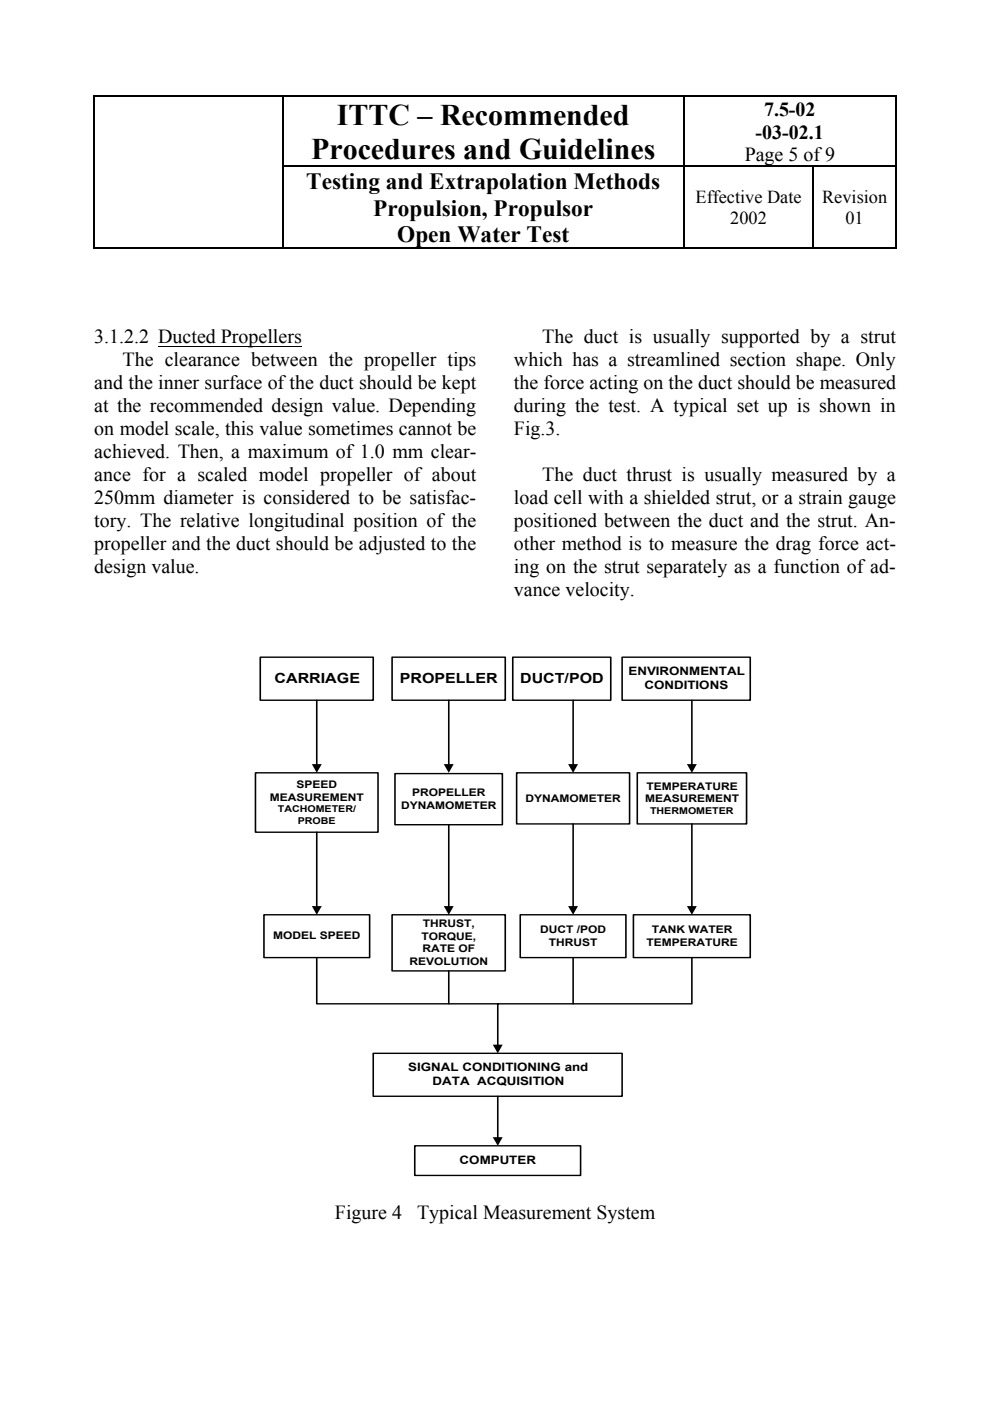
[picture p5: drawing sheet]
<svg xmlns="http://www.w3.org/2000/svg" width="210mm" height="297mm" viewBox="0 0 210 297" stroke-linecap="round" stroke-linejoin="round" font-family="sans-serif">
<defs><g id="words">
<g font-size="6.3">
<text x="71.5" y="26.5">ITTC – Recommended</text>
<text x="66" y="33.8">Procedures and Guidelines</text>
</g>
<g font-size="4.9">
<text x="65" y="40">Testing and Extrapolation Methods</text>
<text x="79.2" y="45.7">Propulsion, Propulsor</text>
<text x="84.3" y="51.4">Open Water Test</text>
</g>
<g font-size="4.2">
<text x="160.3" y="29.4">-03-02.1</text>
<text x="162.1" y="24.5">7.5-02</text>
<text x="157.9" y="34.2">Page 5 of 9</text>
<text x="20" y="72.8">3.1.2.2 Ducted Propellers</text>
<text x="26" y="77.7">The clearance between the propeller tips</text>
<text x="109" y="77.7">which has a streamlined section shape. Only</text>
<text x="115" y="72.8">The duct is usually supported by a strut</text>
<text x="20" y="82.5">and the inner surface ofthe duct should be kept</text>
<text x="109" y="82.5">the force acting on the duct should be measured</text>
<text x="20" y="87.4">at the recommended design value. Depending</text>
<text x="109" y="87.4">during the test. A typical set up is shown in</text>
<text x="20" y="92.3">on model scale, this value sometimes cannot be</text>
<text x="109" y="92.3">Fig.3.</text>
<text x="20" y="97.1">achieved. Then, a maximum of 1.0 mm clear-</text>
<text x="20" y="102">ance for a scaled model propeller of about</text>
<text x="20" y="106.9">250mm diameter is considered to be satisfac-</text>
<text x="109" y="106.9">load cell with a shielded strut, or a strain gauge</text>
<text x="115" y="102">The duct thrust is usually measured by a</text>
<text x="20" y="111.7">tory. The relative longitudinal position of the</text>
<text x="109" y="111.7">positioned between the duct and the strut. An-</text>
<text x="20" y="116.6">propeller and the duct should be adjusted to the</text>
<text x="109" y="116.6">other method is to measure the drag force act-</text>
<text x="20" y="121.5">design value.</text>
<text x="109" y="121.5">ing on the strut separately as a function of ad-</text>
<text x="109" y="126.3">vance velocity.</text>
<text x="71" y="258.6">Figure 4</text>
<text x="88.5" y="258.6">Typical Measurement System</text>
</g>
<g font-size="3.9">
<text x="147.5" y="43.1">Effective Date</text>
<text x="154.9" y="47.5">2002</text>
<text x="174.4" y="43.1">Revision</text>
<text x="179.3" y="47.5">01</text>
</g>
<g font-size="3">
<text x="58.3" y="144.8">CARRIAGE</text>
<text x="84.8" y="144.8">PROPELLER</text>
<text x="110.3" y="144.8">DUCT/POD</text>
</g>
<g font-size="2.5">
<text x="133.3" y="143.2">ENVIRONMENTAL</text>
<text x="136.7" y="146.1">CONDITIONS</text>
<text x="86.6" y="227.1">SIGNAL CONDITIONING and</text>
<text x="91.8" y="230.1">DATA ACQUISITION</text>
<text x="97.5" y="246.8">COMPUTER</text>
</g>
<g font-size="2.2">
<text x="62.9" y="167.1">SPEED</text>
<text x="137.1" y="167.4">TEMPERATURE</text>
<text x="57.2" y="169.8">MEASUREMENT</text>
<text x="85.1" y="171.4">DYNAMOMETER</text>
<text x="87.4" y="168.8">PROPELLER</text>
<text x="111.5" y="169.9">DYNAMOMETER</text>
<text x="136.8" y="170.1">MEASUREMENT</text>
<text x="89.7" y="196.6">THRUST,</text>
<text x="114.6" y="197.8">DUCT /POD</text>
<text x="138.2" y="197.8">TANK WATER</text>
<text x="58" y="199.2">MODEL SPEED</text>
<text x="89.4" y="199.2">TORQUE,</text>
<text x="89.6" y="201.9">RATE OF</text>
<text x="116.4" y="200.5">THRUST</text>
<text x="137.1" y="200.5">TEMPERATURE</text>
<text x="86.8" y="204.6">REVOLUTION</text>
</g>
<g font-size="2">
<text x="58.9" y="172.2">TACHOMETER/</text>
<text x="137.9" y="172.5">THERMOMETER</text>
<text x="63.2" y="174.6">PROBE</text>
</g>
</g></defs>
<path d="M19.9 20.3h.2v.3h-.2zM19.9 35.2h.2v.2h-.2zM59.9 20.3h.2v.3h-.2zM59.9 35.2h.2v.2h-.2zM144.9 20.3h.3v.3h-.3zM144.9 35.2h.3v.2h-.3zM172.4 35.2h.3v.2h-.3zM189.9 20.3h.3v.3h-.3zM189.9 35.2h.3v.2h-.3zM189.9 52.5h.3v.2h-.3z" fill="#000"/>
<g fill="none" stroke="#000" stroke-width=".25">
<path d="M19.9 20.4h40M20 20.6v14.6M20 35.4v17.3M60 20.6v14.6M60 35.4v17.3M60.1 20.4h84.8M60.1 35.3h84.8M145 20.6v14.6M145 35.4v17.3M145.2 20.4h44.7M145.2 35.3h27.2M172.5 35.4v17.3"/>
<path d="M172.7 35.3h17.2M190 20.6v14.6M190 35.4v17.3M19.9 52.6h40M60.1 52.6h84.8M145.2 52.6h27.2M172.7 52.6h17.2"/>
</g>
<path d="M33.5 73.4h30.5" fill="none" stroke="#000" stroke-width=".21"/>
<g fill="#fff" stroke="#000" stroke-width=".32">
<path d="M55.2 139.3h24v9.2h-24z" fill-rule="evenodd"/>
<path d="M108.8 139.3h20.7v9.2h-20.7z" fill-rule="evenodd"/>
<path d="M132 139.3h27.1v9.2h-27.1z" fill-rule="evenodd"/>
<path d="M54.2 163.9h26v12.5h-26z" fill-rule="evenodd"/>
<path d="M83.8 164h22.8v10.9h-22.8z" fill-rule="evenodd"/>
<path d="M109.6 163.9h23.9v10.8h-23.9z" fill-rule="evenodd"/>
<path d="M135.2 163.9h23.1v10.8h-23.1z" fill-rule="evenodd"/>
<path d="M83.2 139.3h24v9.2h-24z" fill-rule="evenodd"/>
<path d="M56 193.9h22.4v9.1h-22.4z" fill-rule="evenodd"/>
<path d="M83.2 193.9h24v11.9h-24z" fill-rule="evenodd"/>
<path d="M110.3 193.9h22.5v9.1h-22.5z" fill-rule="evenodd"/>
<path d="M134.3 193.9h24.8v9.1h-24.8z" fill-rule="evenodd"/>
<path d="M79.2 223.3h52.8v9.1h-52.8z" fill-rule="evenodd"/>
<path d="M88 242.9h35.1v6.3h-35.1z" fill-rule="evenodd"/>
</g>
<g fill="none" stroke="#000" stroke-width=".32">
<path d="M67.2 148.5v13.7M95.2 148.5v13.7M121.6 148.5v13.7M146.7 148.5v13.7M67.2 176.4v15.9M95.2 174.9v17.4M121.6 174.7v17.6M146.7 174.7v17.6M67.2 203v9.8h79.5v-9.8M95.2 205.8v7M105.6 212.8v8.9M121.6 203v9.8"/>
<path d="M105.6 232.4v8.9"/>
</g>
<path d="M66.1 162h2.1l-1 1.9zM94.1 162h2.1l-1 1.9zM120.5 162h2.1l-1 1.9zM145.7 162h2.1l-1.1 1.9zM66.1 192.1h2.1l-1 1.9zM94.1 192.1h2.1l-1 1.9zM120.5 192.1h2.1l-1 1.9zM145.7 192.1h2.1l-1.1 1.9zM104.5 221.5h2.1l-1 1.8zM104.5 241.1h2.1l-1 1.8z" fill="#000"/>
<use href="#words"/>
</svg>
